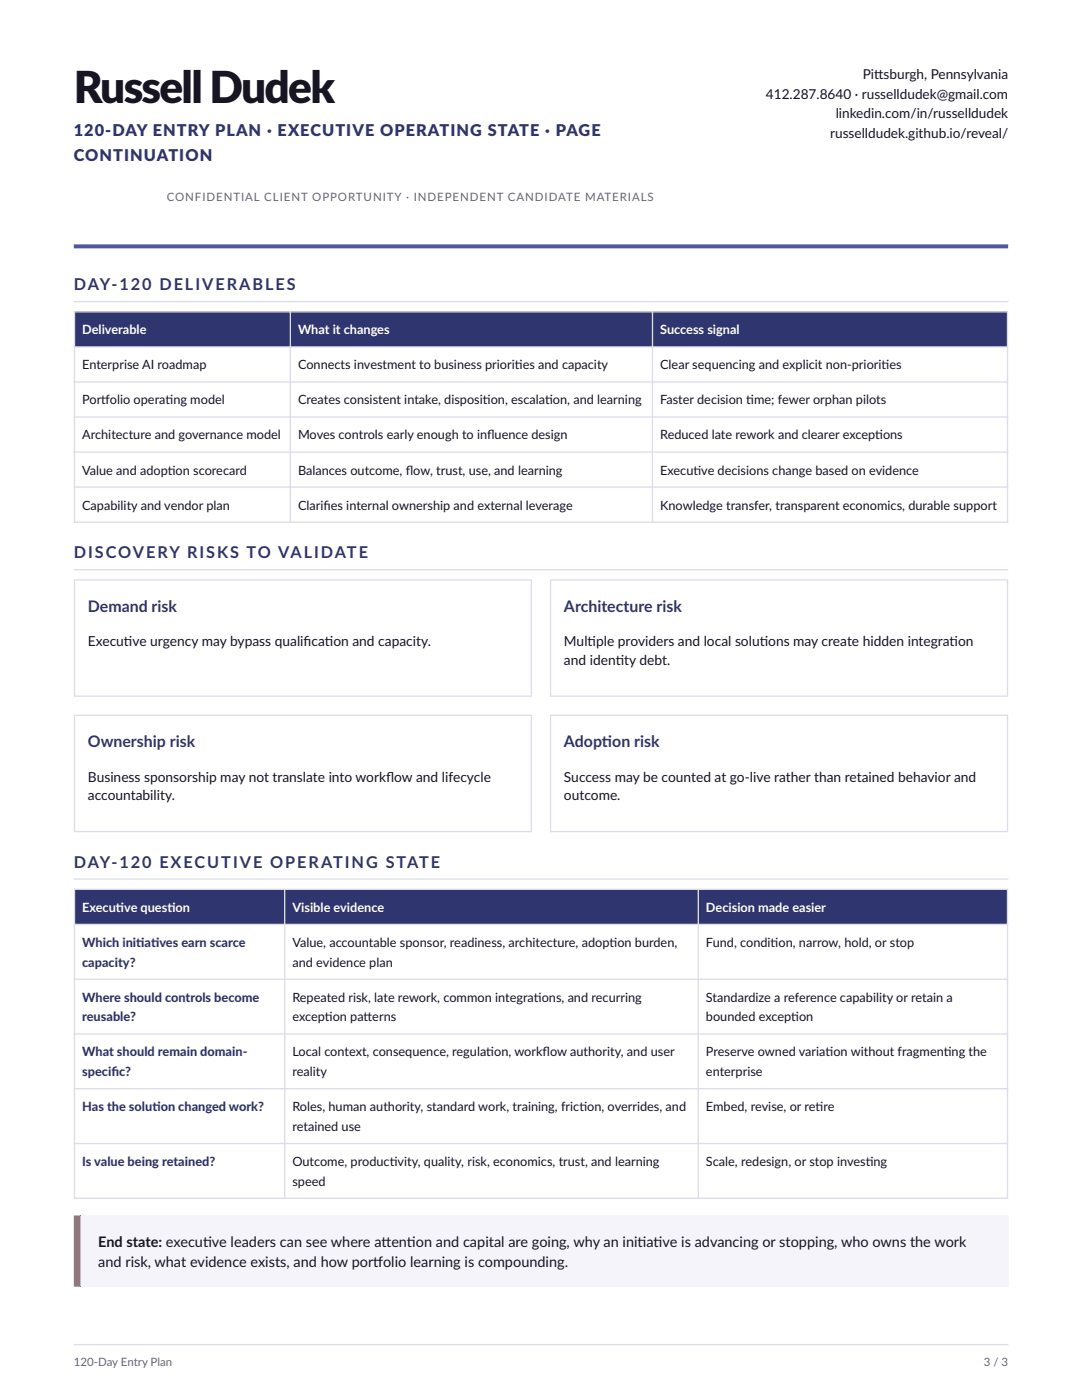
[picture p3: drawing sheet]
<svg xmlns="http://www.w3.org/2000/svg" width="216mm" height="279mm" viewBox="0 0 216 279" stroke-linecap="round" stroke-linejoin="round" font-family="sans-serif">
<defs><g id="words">
<text font-size="8.8" fill="#171522" x="14.7" y="20.5">Russell Dudek</text>
<g font-size="3.2" fill="#2f356f">
<text x="14.7" y="27.1">120-DAY ENTRY PLAN · EXECUTIVE OPERATING STATE · PAGE</text>
<text x="14.7" y="32.1">CONTINUATION</text>
<text x="14.7" y="57.9">DAY-120 DELIVERABLES</text>
<text x="14.7" y="111.4">DISCOVERY RISKS TO VALIDATE</text>
<text x="17.5" y="122.1">Demand risk</text>
<text x="112.5" y="122.1">Architecture risk</text>
<text x="17.5" y="149.1">Ownership risk</text>
<text x="112.5" y="149.1">Adopt</text>
<text x="120.1" y="149.1">ion risk</text>
<text x="14.7" y="173.2">DAY-120 EXECUTIVE OPERATING STATE</text>
</g>
<g font-size="2.9" fill="#171522">
<text x="19.6" y="248.8">End state: execut</text>
<text x="40.5" y="248.8">ive leaders can see where at</text>
<text x="76.1" y="248.8">tent</text>
<text x="81.2" y="248.8">ion and capital are going, why an init ive is advancing or stopping, who owns the work</text>
<text x="127.2" y="248.8">iat</text>
<text x="19.6" y="252.8">and risk, what evidence exists, and how port</text>
<text x="74.5" y="252.8">folio learning is compounding.</text>
</g>
<g font-size="2.8" fill="#171522">
<text x="17.5" y="129">Execut</text>
<text x="24.7" y="129">ive urgency may bypass qualif</text>
<text x="60.6" y="129">icat</text>
<text x="64.8" y="129">ion and capacity.</text>
<text x="112.5" y="129">Mult</text>
<text x="117.2" y="129">iple providers and local solut</text>
<text x="151.6" y="129">ions may create hidden integrat</text>
<text x="189.5" y="129">ion</text>
<text x="112.5" y="132.7">and ident</text>
<text x="122.9" y="132.7">ity debt.</text>
<text x="17.5" y="156">Business sponsorship may not translate into workf</text>
<text x="17.5" y="159.7">accountability.</text>
<text x="77.1" y="156">low and lifecycle</text>
<text x="112.5" y="156">Success may be counted at go-live rather than retained behavior and</text>
<text x="112.5" y="159.7">outcome.</text>
</g>
<g font-size="2.7" fill="#171522">
<text x="172.2" y="15.7">Pit</text>
<text x="174.4" y="15.7">tsburgh, Pennsylvania</text>
<text x="152.8" y="19.7">412.287.8640 · russelldudek@gmail.com</text>
<text x="166.8" y="23.6">linkedin.com/in/russelldudek</text>
<text x="165.7" y="27.5">russelldudek.github.io/reveal/</text>
</g>
<g font-size="2.5" fill="#fff">
<text x="16.4" y="66.7">Deliverable</text>
<text x="59.5" y="66.7">What it changes</text>
<text x="131.7" y="66.7">Success signal</text>
<text x="16.4" y="182">Execut</text>
<text x="23.1" y="182">ive quest</text>
<text x="33.4" y="182">ion</text>
<text x="58.3" y="182">Visible evidence</text>
<text x="140.9" y="182">Decision made easier</text>
</g>
<g font-size="2.5" fill="#171522">
<text x="16.4" y="73.7">Enterprise AI roadmap</text>
<text x="59.5" y="73.7">Connects investment to business priorit</text>
<text x="102.7" y="73.7">ies and capacity</text>
<text x="131.7" y="73.7">Clear sequencing and explicit non-priorit</text>
<text x="175.9" y="73.7">ies</text>
<text x="16.4" y="80.7">Port</text>
<text x="20.2" y="80.7">folio operat</text>
<text x="33" y="80.7">ing model</text>
<text x="59.5" y="80.7">Creates consistent intake, disposit</text>
<text x="96.4" y="80.7">ion, escalat</text>
<text x="108.8" y="80.7">ion, and learning</text>
<text x="131.7" y="80.7">Faster decision t</text>
<text x="148.9" y="80.7">ime; fewer orphan pilots</text>
<text x="16.4" y="87.7">Architecture and governance model</text>
<text x="59.5" y="87.7">Moves controls early enough to inf</text>
<text x="97.2" y="87.7">luence design</text>
<text x="131.7" y="87.7">Reduced late rework and clearer except</text>
<text x="174.6" y="87.7">ions</text>
<text x="16.4" y="94.7">Value and adopt</text>
<text x="33.5" y="94.7">ion scorecard</text>
<text x="59.5" y="94.7">Balances outcome, f</text>
<text x="81" y="94.7">low, trust, use, and learning</text>
<text x="131.7" y="94.7">Execut</text>
<text x="138.4" y="94.7">ive decisions change based on evidence</text>
<text x="16.4" y="101.7">Capability and vendor plan</text>
<text x="59.5" y="101.7">Clarif</text>
<text x="64.6" y="101.7">ies internal ownership and external leverage</text>
<text x="131.7" y="101.7">Knowledge transfer, transparent economics, durable support</text>
<text x="58.3" y="189">Value, accountable sponsor, readiness, architecture, adopt</text>
<text x="121.6" y="189">ion burden,</text>
<text x="140.9" y="189">Fund, condit</text>
<text x="153.8" y="189">ion, narrow, hold, or stop</text>
<text x="58.3" y="192.9">and evidence plan</text>
<text x="58.3" y="199.9">Repeated risk, late rework, common integrat</text>
<text x="58.3" y="203.8">except</text>
<text x="64.8" y="203.8">ion pat</text>
<text x="72.6" y="203.8">terns</text>
<text x="106.5" y="199.9">ions, and recurring</text>
<text x="140.9" y="199.9">Standardize a reference capability or retain a</text>
<text x="140.9" y="203.8">bounded except</text>
<text x="157.9" y="203.8">ion</text>
<text x="58.3" y="210.8">Local context, consequence, regulat</text>
<text x="58.3" y="214.8">reality</text>
<text x="97" y="210.8">ion, workf</text>
<text x="108.3" y="210.8">low authority, and user</text>
<text x="140.9" y="210.8">Preserve owned variat</text>
<text x="140.9" y="214.8">enterprise</text>
<text x="164.7" y="210.8">ion without fragment</text>
<text x="188.3" y="210.8">ing the</text>
<text x="58.3" y="221.8">Roles, human authority, standard work, training, frict</text>
<text x="115.6" y="221.8">ion, overrides, and</text>
<text x="140.9" y="221.8">Embed, revise, or ret</text>
<text x="162.7" y="221.8">ire</text>
<text x="58.3" y="225.7">retained use</text>
<text x="58.3" y="232.7">Outcome, product</text>
<text x="77.8" y="232.7">ivity, quality, risk, economics, trust, and learning</text>
<text x="140.9" y="232.7">Scale, redesign, or stop invest</text>
<text x="172.7" y="232.7">ing</text>
<text x="58.3" y="236.6">speed</text>
</g>
<g font-size="2.5" fill="#2f356f">
<text x="16.4" y="189">Which init ives earn scarce</text>
<text x="27.2" y="189">iat</text>
<text x="16.4" y="192.9">capacity?</text>
<text x="16.4" y="199.9">Where should controls become</text>
<text x="16.4" y="203.8">reusable?</text>
<text x="16.4" y="210.8">What should remain domain-</text>
<text x="16.4" y="214.8">specif</text>
<text x="22.2" y="214.8">ic?</text>
<text x="16.4" y="221.8">Has the solut</text>
<text x="30.4" y="221.8">ion changed work?</text>
<text x="16.4" y="232.7">Is value being retained?</text>
</g>
<g font-size="2.3" fill="#676477">
<text x="33.3" y="40.2">CONFIDENTIAL CLIENT OPPORTUNITY · INDEPENDENT CANDIDATE MATERIALS</text>
<text x="14.7" y="272.7">120-Day Entry Plan</text>
<text x="196.3" y="272.7">3 / 3</text>
</g>
</g></defs>
<path d="M14.7 48.7l186.5 .1zM14.7 48.7h186.5v.9h-186.5z" fill-rule="evenodd" fill="#4e56a4"/>
<path d="M14.7 60l186.5 .1zM14.7 60h186.5v.3h-186.5z" fill-rule="evenodd" fill="#dcddea"/>
<g fill="#2f356f">
<path d="M14.9 62.2h43v7h-43z"/>
<path d="M57.9 62.2h72.3v7h-72.3z"/>
<path d="M130.2 62.2h70.8v7h-70.8z"/>
</g>
<path d="M14.7 62.2h186.5M14.7 69.2h186.5M14.7 76.2h186.5M14.9 62.1v42.2M57.9 62.1v42.2M130.2 62.1v42.2M201 62.1v42.2M14.7 83.2h186.5M14.7 90.2h186.5M14.7 97.2h186.5M14.7 104.2h186.5" fill="none" stroke="#dcddea" stroke-width=".26"/>
<g fill="#dcddea">
<path d="M14.7 113.5l186.5 .1zM14.7 113.5h186.5v.3h-186.5z" fill-rule="evenodd"/>
<path d="M15 115.9h90.9v22.9h-90.9zM14.7 115.6h91.5v23.5h-91.5z" fill-rule="evenodd"/>
<path d="M110 115.9h90.9v22.9h-90.9zM109.7 115.6h91.5v23.5h-91.5z" fill-rule="evenodd"/>
<path d="M15 142.9h90.9v22.9h-90.9zM14.7 142.6h91.5v23.5h-91.5z" fill-rule="evenodd"/>
<path d="M110 142.9h90.9v22.9h-90.9zM109.7 142.6h91.5v23.5h-91.5z" fill-rule="evenodd"/>
<path d="M14.7 175.3h186.5zM14.7 175.3h186.5v.3h-186.5z" fill-rule="evenodd"/>
</g>
<g fill="#2f356f">
<path d="M14.9 177.5h41.9v7h-41.9z"/>
<path d="M56.8 177.5h82.5v7h-82.5z"/>
<path d="M139.3 177.5h61.7v7h-61.7z"/>
</g>
<path d="M14.7 177.5h186.5M14.9 177.4v61.9M56.8 177.4v61.9M139.3 177.4v61.9M201 177.4v61.9M14.7 184.5h186.5M14.7 195.4h186.5M14.7 206.3h186.5M14.7 217.3h186.5M14.7 228.2h186.5M14.7 239.1h186.5" fill="none" stroke="#dcddea" stroke-width=".26"/>
<path d="M14.7 242.6h186.5v14.2h-186.5z" fill="#f4f4fa"/>
<path d="M16.1 242.6v14.2zM14.7 242.6h1.4v14.2h-1.4z" fill-rule="evenodd" fill="#f15b3a"/>
<path d="M14.7 268.5h186.5zM14.7 268.2h186.5v.3h-186.5z" fill-rule="evenodd" fill="#dcddea"/>
<use href="#words"/>
</svg>
